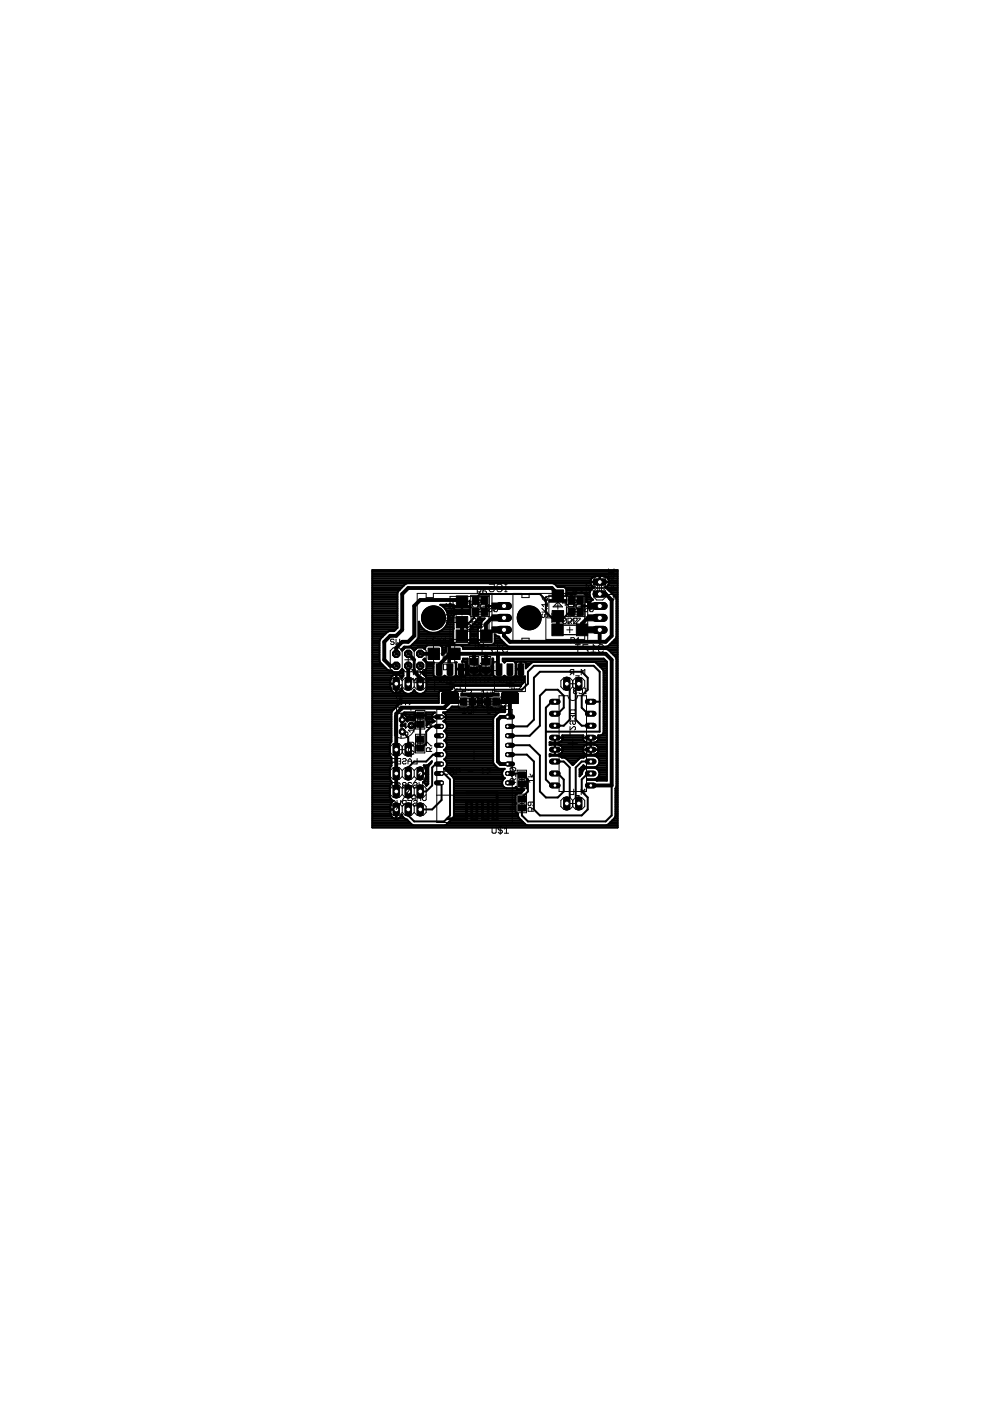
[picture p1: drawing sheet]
<svg xmlns="http://www.w3.org/2000/svg" width="210mm" height="297mm" viewBox="0 0 210 297" stroke-linecap="round" stroke-linejoin="round" font-family="sans-serif">
<g fill="none" stroke="#000" stroke-width=".21">
<path d="M88.5 125.8h1.9v.9h1.5v-.9h12.4v10.4h-12.4v-.9h-1.5v.9h-1.9zM95.4 126.4h8.3v9.2h-8.3zM95.7 131h2M96.7 130v2M101.7 136.7h1M102.2 136.7v1.6M103.7 123.9h1.1v.8l-.5-.3h-.3l-.3 .3v.5l.3 .3h.5l.3-.3M104.4 136.7h-1.1v.2l1.1 1.1v.3M104.9 138.3h1.1M105.4 124.1l.2-.2h.6l.2 .2v1.1l-.2 .3h-.6l-.2-.3M106 137.2l-.5-.5v1.6M106.8 137.5l-.2 .3v.2l.2 .3h.6l.3-.3"/>
<path d="M106.8 137.5h.3M107 125.5h.5M107 123.9h.5M107.3 123.9v1.6M107.7 136.9l-.3-.2h-.6l-.2 .2v.3l.2 .3M108.8 125.8h1.9v.9h1.5v-.9h12.4v10.4h-12.4v-.9h-1.5v.9h-1.9zM115.7 126.4h8.3v9.2h-8.3zM116 131h2M117 130v2M122 136.7h1M122.5 136.7v1.6M124 124.7h1.1l-.8-.8v1.6"/>
<path d="M124.7 136.7h-1.1v.2l1.1 1.1v.3M125.2 138.3h1.1M125.7 124.1l.2-.2h.6l.2 .2v1.1l-.2 .3h-.6l-.2-.3M126.3 137.2l-.5-.5v1.6M126.5 124.7h1.3M126.5 124.7l-.6 .6v1.3l.6 .6h1.3l.6-.6v-1.3l-.6-.6M126.5 124.7l-.6-.7v-1.2l.6-.7h1.3l.6 .7v1.2l-.6 .7M127.1 124.1v1.1M127.1 137.5l-.2 .3v.2l.2 .3h.6l.3-.3M127.1 137.5h.3M127.3 125.5h.5M127.3 123.9h.5"/>
<path d="M127.6 123.9v1.6M128 136.9l-.3-.2h-.6l-.2 .2v.3l.2 .3M129 120.6v.8h1.2v-.8M129 123.7h1.2v-.6l-.2-.1h-.4l-.2 .1v.6M129 126h1.2M129 125.3h1.2M129 124.1h.8l.4 .4-.4 .4h-.8M129 123l.4 .3M129.2 126.4l-.2 .2v.4l.2 .2h.8l.2-.2v-.4l-.2-.2M129.6 121v.4M129.6 124.1v.8M129.6 125.3v.7"/>
<path d="M130 121.8l.2 .2v.3l-.2 .2h-.8l-.2-.2v-.3l.2-.2h.4v.4M83.6 151.8a2.67 2.67 0 0 1 3.6 .3 2.67 2.67 0 0 1 0 3.6 2.67 2.67 0 0 1-3.6 .3zM84.1 150.1l.2-.2 .3 .2 .4-.2 .2 .2v.5h-1.1zM84.1 145.9h.2l.7-.7h.2v.7M84.3 148.7l-.2 .2v.4l.2 .2h.7l.2-.2v-.4l-.2-.2M84.6 146.3v.8l.6-.6h-1.1M84.6 150.1v.5M84.7 158.9h1.1M84.8 153.9h.9M85 151.2v5.3M85.2 147.5v.8h-.6l.2-.4-.2-.4h-.3l-.2 .2v.4l.2 .2M85.3 158.3l-.7-.6h-1.2l-.7 .6v1.3l.7 .6h1.2l.7-.6"/>
<path d="M85.3 158.3l.6-.6h1.3l.6 .6v1.3l-.6 .6h-1.3l-.6-.6M85.3 144.3v1.3M85.3 153.4v.9M85.3 158.3v1.3M85.3 144.3l-.7-.6h-1.2l-.7 .6v1.3l.7 .6h1.2l.7-.6M85.3 144.3l.6-.6h1.3l.6 .6M85.3 145.6l.6 .6h1.3l.6-.6M85.3 151.9v.8M85.3 152.3h1.2l-.4 .4M85.9 155.4l.2-.2 .4 .2v.4l-.2 .2M85.9 155.4l-.2-.2-.4 .2v.4l.2 .2M85.9 155.4v.2"/>
<path d="M86 150.2h1.1M86 153.7v.7l.7-.7 .4 .2v.3l-.2 .2M86 149.1h1.1l-.4 .4M86 148.7v.8M86 145h1.1M86.6 144.4v1.1M87.1 149.9v.7M87.3 141.9h.7M87.7 141.9v1.2M87.8 144.3l.7-.6h1.2l.7 .6v1.3l-.7 .6h-1.2l-.7-.6M87.8 144.3v1.3M88.4 143.1v-.8l.4-.4 .4 .4v.8"/>
<path d="M88.4 142.5h.8M89.6 142.1l.2-.2h.6v1.2h-.6l-.2-.2 .2-.4zM89.8 142.5h.6M92.6 150.4h16v24h-16zM118.5 147.5h1.9a1.02 1.02 0 0 0 1 1 1.02 1.02 0 0 0 1-1h2v20.3h-5.9zM120.4 157.7h2M120.9 155.2v.8h1.1M120.9 154v.8l.7-.8 .4 .2v.4l-.2 .2M120.9 145h1.1M121.1 150.5h.7l.2 .2v.6h-1.1v-.6zM121.3 142.7l-.4 .4M121.4 144.3v1.3"/>
<path d="M121.4 151.9v.2M121.4 152.8v.6l.2 .2 .4-.2v-.4l-.2-.2h-.7l-.2 .2v.4l.2 .2M121.4 156.7v2M121.4 151.9l-.2-.2-.3 .2v.4l.2 .1M121.4 151.9l.2-.2 .4 .2v.4l-.2 .1M121.4 144.3l.7-.6h1.2l.7 .6v1.3l-.7 .6h-1.2l-.7-.6M121.4 144.3l-.6-.6h-1.3l-.6 .6v1.3l.6 .6h1.3l.6-.6M121.6 142.7h-.5l-.2-.2v-.4l.2-.2h.5v1.2M121.8 146.5l-.2 .2 .2 .4h.4l.1-.2M121.8 146.5h.2M122.1 143.3h.7M122.3 146.1l-.1-.2h-.4l-.2 .2 .2 .4"/>
<path d="M122.7 146.1l.2-.2h.4l.2 .2v.8l-.2 .2h-.4l-.2-.2M123.2 143.1v-1.2l.4 .4 .4-.4v1.2M123.9 145.9h.4M123.9 147.1h.4M124.1 145.9v1.2M83 169.9l.2-.2h.4l.2 .2v.8l-.2 .2h-.4l-.2-.2zM83.4 161.6l-.4 .4M83.8 166.1l-.2-.2h-.4l-.2 .2v.2l.8 .7h-.8M83.8 161.6h-.6l-.2-.2v-.4l.2-.2h.6v1.2M84.2 167h.7M84.2 160.8h.7v1.2h-.7M84.2 169.7v.8l.4 .4 .3-.4v-.8"/>
<path d="M84.6 161.4h.3M84.9 166.3l-.3-.4v1.1M85.3 171l-.7-.7h-1.2l-.7 .7v1.3l.7 .6h1.2l.7-.6M85.3 171l.6-.7h1.3l.6 .7M85.3 163.4v1.2M85.3 167.2v1.2M85.3 171v1.3M85.3 167.2l-.7-.7h-1.2l-.7 .7v1.2l.7 .7h1.2l.7-.7M85.3 163.4l-.7-.7h-1.2l-.7 .7v1.2l.7 .7h1.2l.7-.7M85.3 168.4l.6 .7h1.3l.6-.7M85.3 164.6l.6 .7h1.3l.6-.7M85.3 167.2l.6-.7h1.3l.6 .7"/>
<path d="M85.3 163.4l.6-.7h1.3l.6 .7M85.3 172.3l.6 .6h1.3l.6-.6M85.3 161l.2-.2h.4l.2 .2-.2 .4h-.4l-.2 .2 .2 .4h.4l.2-.2M85.5 166.5l-.2-.2 .2-.4h.4l.2 .2-.2 .4M85.5 166.5h.4M85.5 166.5l-.2 .2 .2 .3h.4l.2-.1-.2-.4M86 164h1.1M86 171.6h1.1M86 167.8h1.1M86.1 170.5h-.6l-.2-.2v-.4l.2-.2h.6v1.2M86.1 168.6h.8M86.5 168.6v1.1h.8"/>
<path d="M86.5 162v-.8l.4-.4 .4 .4v.8M86.5 161.4h.8M86.6 163.4v1.2M86.6 167.3v1.1M86.6 171.1v1.1M86.9 170.3h.4M87.3 166.1l-.2-.2h-.4l-.2 .2v.2l.8 .7h-.8M87.3 169.7v1.2h-.8M87.7 169.4l-.4 .3M87.7 166.1l.2-.2h.3l.2 .2-.2 .4h-.3l-.2 .2 .2 .3h.3l.2-.1M87.7 169.9l.2-.2h.3l.2 .2-.2 .4h-.3l-.2 .2 .2 .4h.3l.2-.2M87.8 171l.7-.7h1.2l.7 .7v1.3l-.7 .6h-1.2l-.7-.6"/>
<path d="M87.8 163.4l.7-.7h1.2l.7 .7v1.2l-.7 .7h-1.2l-.7-.7M87.8 167.2l.7-.7h1.2l.7 .7v1.2l-.7 .7h-1.2l-.7-.7M87.8 163.4v1.2M87.8 167.2v1.2M87.8 171v1.3M88 169.4h-.5l-.2-.2v-.4l.2-.2h.5v1.1M88.4 160.8v1.2h-.7M88.4 169.7v-.7l.4-.4 .4 .4v.7M88.4 169.2h.8M88.9 165.9v1.1l.3-.3 .4 .3v-1.1M89.6 168.6v.9l.2 .2h.4l.2-.2v-.9M92.6 168.6h16"/>
<path d="M120.9 170.3h1.1M121.4 169.7v1.3M121.4 169.7l-.6-.6h-1.3l-.6 .6v1.3l.6 .6h1.3l.6-.6M121.4 169.7l.7-.6h1.2l.7 .6v1.3l-.7 .6h-1.2l-.7-.6M121.6 167.3v1.2h-.7M122.1 168.7h.7M123.2 168.5v-1.2l.4 .4 .4-.4v1.2"/>
<circle cx="91.9" cy="131" r="1.8"/>
<circle cx="112.2" cy="131" r="1.8"/>
</g>
<g fill="#000" stroke="#000" stroke-width=".21">
<path d="M104.3 127.8h2.8v1.3h-2.8zM104.3 130.4h2.8v1.2h-2.8zM104.3 132.9h2.8v1.3h-2.8zM107.1 133.2h.6v.7h-.6zM107.1 130.6h.6v.8h-.6zM107.1 128.1h.6v.8h-.6zM126.9 125.7h.5v.5h-.5zM126.9 123.1h.5v.6h-.5zM124.6 127.8h2.8v1.3h-2.8zM124.6 130.4h2.8v1.2h-2.8zM124.6 132.9h2.8v1.3h-2.8zM127.4 133.2h.6v.7h-.6z"/>
<path d="M127.4 130.6h.6v.8h-.6zM127.4 128.1h.6v.8h-.6zM83.8 158.7h.5v.5h-.5zM83.8 144.7h.5v.5h-.5zM86.3 158.7h.5v.5h-.5zM86.3 144.7h.5v.5h-.5zM88.8 144.7h.5v.5h-.5zM119.9 144.7h.5v.5h-.5zM122.4 144.7h.6v.5h-.6zM83.8 163.7h.5v.6h-.5zM83.8 171.4h.5v.5h-.5zM83.8 167.6h.5v.5h-.5z"/>
<path d="M86.3 163.7h.5v.6h-.5zM86.3 171.4h.5v.5h-.5zM86.3 167.6h.5v.5h-.5zM88.8 163.7h.5v.6h-.5zM88.8 171.4h.5v.5h-.5zM88.8 167.6h.5v.5h-.5zM119.9 170.1h.5v.5h-.5zM122.4 170.1h.6v.5h-.6z"/>
</g>
<path d="M92.6 152h1" fill="none" stroke="#000" stroke-width="1.1"/>
<circle cx="93.6" cy="152" r=".36" fill="#fff" stroke="#000" stroke-width=".21"/>
<path d="M92.6 154h1" fill="none" stroke="#000" stroke-width="1.1"/>
<circle cx="93.6" cy="154" r=".36" fill="#fff" stroke="#000" stroke-width=".21"/>
<path d="M92.6 156h1" fill="none" stroke="#000" stroke-width="1.1"/>
<circle cx="93.6" cy="156" r=".36" fill="#fff" stroke="#000" stroke-width=".21"/>
<path d="M92.6 158h1" fill="none" stroke="#000" stroke-width="1.1"/>
<circle cx="93.6" cy="158" r=".36" fill="#fff" stroke="#000" stroke-width=".21"/>
<path d="M92.6 160h1" fill="none" stroke="#000" stroke-width="1.1"/>
<circle cx="93.6" cy="160" r=".36" fill="#fff" stroke="#000" stroke-width=".21"/>
<path d="M92.6 162h1" fill="none" stroke="#000" stroke-width="1.1"/>
<circle cx="93.6" cy="162" r=".36" fill="#fff" stroke="#000" stroke-width=".21"/>
<path d="M92.6 164h1" fill="none" stroke="#000" stroke-width="1.1"/>
<circle cx="93.6" cy="164" r=".36" fill="#fff" stroke="#000" stroke-width=".21"/>
<path d="M92.6 166h1" fill="none" stroke="#000" stroke-width="1.1"/>
<circle cx="93.6" cy="166" r=".36" fill="#fff" stroke="#000" stroke-width=".21"/>
<path d="M107.6 152h1" fill="none" stroke="#000" stroke-width="1.1"/>
<circle cx="107.6" cy="152" r=".36" fill="#fff" stroke="#000" stroke-width=".21"/>
<path d="M107.6 154h1" fill="none" stroke="#000" stroke-width="1.1"/>
<circle cx="107.6" cy="154" r=".36" fill="#fff" stroke="#000" stroke-width=".21"/>
<path d="M107.6 156h1" fill="none" stroke="#000" stroke-width="1.1"/>
<circle cx="107.6" cy="156" r=".36" fill="#fff" stroke="#000" stroke-width=".21"/>
<path d="M107.6 158h1" fill="none" stroke="#000" stroke-width="1.1"/>
<circle cx="107.6" cy="158" r=".36" fill="#fff" stroke="#000" stroke-width=".21"/>
<path d="M107.6 160h1" fill="none" stroke="#000" stroke-width="1.1"/>
<circle cx="107.6" cy="160" r=".36" fill="#fff" stroke="#000" stroke-width=".21"/>
<path d="M107.6 162h1" fill="none" stroke="#000" stroke-width="1.1"/>
<circle cx="107.6" cy="162" r=".36" fill="#fff" stroke="#000" stroke-width=".21"/>
<path d="M107.6 164h1" fill="none" stroke="#000" stroke-width="1.1"/>
<circle cx="107.6" cy="164" r=".36" fill="#fff" stroke="#000" stroke-width=".21"/>
<path d="M107.6 166h1" fill="none" stroke="#000" stroke-width="1.1"/>
<circle cx="107.6" cy="166" r=".36" fill="#fff" stroke="#000" stroke-width=".21"/>
<path d="M124.6 148.8h1.3" fill="none" stroke="#000" stroke-width="1.2"/>
<circle cx="125.3" cy="148.8" r=".4" fill="#fff" stroke="#000" stroke-width=".21"/>
<path d="M124.6 151.3h1.3" fill="none" stroke="#000" stroke-width="1.2"/>
<circle cx="125.3" cy="151.3" r=".4" fill="#fff" stroke="#000" stroke-width=".21"/>
<path d="M124.6 164h1.3" fill="none" stroke="#000" stroke-width="1.2"/>
<circle cx="125.3" cy="164" r=".4" fill="#fff" stroke="#000" stroke-width=".21"/>
<path d="M124.6 166.5h1.3" fill="none" stroke="#000" stroke-width="1.2"/>
<circle cx="125.3" cy="166.5" r=".4" fill="#fff" stroke="#000" stroke-width=".21"/>
<path d="M124.6 153.9h1.3" fill="none" stroke="#000" stroke-width="1.2"/>
<circle cx="125.3" cy="153.9" r=".4" fill="#fff" stroke="#000" stroke-width=".21"/>
<path d="M124.6 156.4h1.3" fill="none" stroke="#000" stroke-width="1.2"/>
<circle cx="125.3" cy="156.4" r=".4" fill="#fff" stroke="#000" stroke-width=".21"/>
<path d="M124.6 161.5h1.3" fill="none" stroke="#000" stroke-width="1.2"/>
<circle cx="125.3" cy="161.5" r=".4" fill="#fff" stroke="#000" stroke-width=".21"/>
<path d="M124.6 158.9h1.3" fill="none" stroke="#000" stroke-width="1.2"/>
<circle cx="125.3" cy="158.9" r=".4" fill="#fff" stroke="#000" stroke-width=".21"/>
<path d="M117 166.5h1.2" fill="none" stroke="#000" stroke-width="1.2"/>
<circle cx="117.7" cy="166.5" r=".4" fill="#fff" stroke="#000" stroke-width=".21"/>
<path d="M117 164h1.2" fill="none" stroke="#000" stroke-width="1.2"/>
<circle cx="117.7" cy="164" r=".4" fill="#fff" stroke="#000" stroke-width=".21"/>
<path d="M117 161.5h1.2" fill="none" stroke="#000" stroke-width="1.2"/>
<circle cx="117.7" cy="161.5" r=".4" fill="#fff" stroke="#000" stroke-width=".21"/>
<path d="M117 158.9h1.2" fill="none" stroke="#000" stroke-width="1.2"/>
<circle cx="117.7" cy="158.9" r=".4" fill="#fff" stroke="#000" stroke-width=".21"/>
<path d="M117 156.4h1.2" fill="none" stroke="#000" stroke-width="1.2"/>
<circle cx="117.7" cy="156.4" r=".4" fill="#fff" stroke="#000" stroke-width=".21"/>
<path d="M117 153.9h1.2" fill="none" stroke="#000" stroke-width="1.2"/>
<circle cx="117.7" cy="153.9" r=".4" fill="#fff" stroke="#000" stroke-width=".21"/>
<path d="M117 151.3h1.2" fill="none" stroke="#000" stroke-width="1.2"/>
<circle cx="117.7" cy="151.3" r=".4" fill="#fff" stroke="#000" stroke-width=".21"/>
<path d="M117 148.8h1.2" fill="none" stroke="#000" stroke-width="1.2"/>
<circle cx="117.7" cy="148.8" r=".4" fill="#fff" stroke="#000" stroke-width=".21"/>
<path d="M122.7 144.2v1.5" fill="none" stroke="#000" stroke-width="1.5"/>
<circle cx="122.7" cy="145" r=".51" fill="#fff" stroke="#000" stroke-width=".21"/>
<path d="M120.2 144.2v1.5" fill="none" stroke="#000" stroke-width="1.5"/>
<circle cx="120.2" cy="145" r=".51" fill="#fff" stroke="#000" stroke-width=".21"/>
<path d="M122.7 169.6v1.5" fill="none" stroke="#000" stroke-width="1.5"/>
<circle cx="122.7" cy="170.3" r=".51" fill="#fff" stroke="#000" stroke-width=".21"/>
<path d="M120.2 169.6v1.5" fill="none" stroke="#000" stroke-width="1.5"/>
<circle cx="120.2" cy="170.3" r=".51" fill="#fff" stroke="#000" stroke-width=".21"/>
<path d="M84 163.2v1.6" fill="none" stroke="#000" stroke-width="1.5"/>
<circle cx="84" cy="164" r=".51" fill="#fff" stroke="#000" stroke-width=".21"/>
<path d="M86.6 163.2v1.6" fill="none" stroke="#000" stroke-width="1.5"/>
<circle cx="86.6" cy="164" r=".51" fill="#fff" stroke="#000" stroke-width=".21"/>
<path d="M89.1 163.2v1.6" fill="none" stroke="#000" stroke-width="1.5"/>
<circle cx="89.1" cy="164" r=".51" fill="#fff" stroke="#000" stroke-width=".21"/>
<path d="M89.1 170.9v1.5" fill="none" stroke="#000" stroke-width="1.5"/>
<circle cx="89.1" cy="171.6" r=".51" fill="#fff" stroke="#000" stroke-width=".21"/>
<path d="M86.6 170.9v1.5" fill="none" stroke="#000" stroke-width="1.5"/>
<circle cx="86.6" cy="171.6" r=".51" fill="#fff" stroke="#000" stroke-width=".21"/>
<path d="M84 170.9v1.5" fill="none" stroke="#000" stroke-width="1.5"/>
<circle cx="84" cy="171.6" r=".51" fill="#fff" stroke="#000" stroke-width=".21"/>
<path d="M84 158.2v1.5" fill="none" stroke="#000" stroke-width="1.5"/>
<circle cx="84" cy="158.9" r=".51" fill="#fff" stroke="#000" stroke-width=".21"/>
<path d="M86.6 158.2v1.5" fill="none" stroke="#000" stroke-width="1.5"/>
<circle cx="86.6" cy="158.9" r=".51" fill="#fff" stroke="#000" stroke-width=".21"/>
<circle cx="85.3" cy="152.6" r=".66" fill="#000" stroke="#000" stroke-width=".21"/>
<circle cx="85.3" cy="152.6" r=".4" fill="#fff" stroke="#000" stroke-width=".21"/>
<circle cx="87.2" cy="153.9" r=".66" fill="#000" stroke="#000" stroke-width=".21"/>
<circle cx="87.2" cy="153.9" r=".4" fill="#fff" stroke="#000" stroke-width=".21"/>
<circle cx="85.3" cy="155.1" r=".66" fill="#000" stroke="#000" stroke-width=".21"/>
<circle cx="85.3" cy="155.1" r=".4" fill="#fff" stroke="#000" stroke-width=".21"/>
<path d="M84 167v1.6" fill="none" stroke="#000" stroke-width="1.5"/>
<circle cx="84" cy="167.8" r=".51" fill="#fff" stroke="#000" stroke-width=".21"/>
<path d="M86.6 167v1.6" fill="none" stroke="#000" stroke-width="1.5"/>
<circle cx="86.6" cy="167.8" r=".51" fill="#fff" stroke="#000" stroke-width=".21"/>
<path d="M89.1 167v1.6" fill="none" stroke="#000" stroke-width="1.5"/>
<circle cx="89.1" cy="167.8" r=".51" fill="#fff" stroke="#000" stroke-width=".21"/>
<path d="M126.3 128.5h1.7" fill="none" stroke="#000" stroke-width="1.7"/>
<circle cx="127.2" cy="128.5" r=".55" fill="#fff" stroke="#000" stroke-width=".21"/>
<path d="M126.3 131h1.7" fill="none" stroke="#000" stroke-width="1.7"/>
<circle cx="127.2" cy="131" r=".55" fill="#fff" stroke="#000" stroke-width=".21"/>
<path d="M126.3 133.5h1.7" fill="none" stroke="#000" stroke-width="1.7"/>
<circle cx="127.2" cy="133.5" r=".55" fill="#fff" stroke="#000" stroke-width=".21"/>
<path d="M126.4 125.9h1.5" fill="none" stroke="#000" stroke-width="1.5"/>
<circle cx="127.2" cy="125.9" r=".51" fill="#fff" stroke="#000" stroke-width=".21"/>
<path d="M126.4 123.4h1.5" fill="none" stroke="#000" stroke-width="1.5"/>
<circle cx="127.2" cy="123.4" r=".51" fill="#fff" stroke="#000" stroke-width=".21"/>
<path d="M106 128.5h1.7" fill="none" stroke="#000" stroke-width="1.7"/>
<circle cx="106.9" cy="128.5" r=".55" fill="#fff" stroke="#000" stroke-width=".21"/>
<path d="M106 131h1.7" fill="none" stroke="#000" stroke-width="1.7"/>
<circle cx="106.9" cy="131" r=".55" fill="#fff" stroke="#000" stroke-width=".21"/>
<path d="M106 133.5h1.7" fill="none" stroke="#000" stroke-width="1.7"/>
<circle cx="106.9" cy="133.5" r=".55" fill="#fff" stroke="#000" stroke-width=".21"/>
<path d="M89.1 144.2v1.5" fill="none" stroke="#000" stroke-width="1.5"/>
<circle cx="89.1" cy="145" r=".51" fill="#fff" stroke="#000" stroke-width=".21"/>
<path d="M86.6 144.2v1.5" fill="none" stroke="#000" stroke-width="1.5"/>
<circle cx="86.6" cy="145" r=".51" fill="#fff" stroke="#000" stroke-width=".21"/>
<path d="M84 144.2v1.5" fill="none" stroke="#000" stroke-width="1.5"/>
<circle cx="84" cy="145" r=".51" fill="#fff" stroke="#000" stroke-width=".21"/>
<circle cx="84" cy="141.2" r=".83" fill="#000" stroke="#000" stroke-width=".21"/>
<circle cx="84" cy="141.2" r=".51" fill="#fff" stroke="#000" stroke-width=".21"/>
<circle cx="84" cy="138.6" r=".83" fill="#000" stroke="#000" stroke-width=".21"/>
<circle cx="84" cy="138.6" r=".51" fill="#fff" stroke="#000" stroke-width=".21"/>
<circle cx="86.6" cy="141.2" r=".83" fill="#000" stroke="#000" stroke-width=".21"/>
<circle cx="86.6" cy="141.2" r=".51" fill="#fff" stroke="#000" stroke-width=".21"/>
<circle cx="86.6" cy="138.6" r=".83" fill="#000" stroke="#000" stroke-width=".21"/>
<circle cx="86.6" cy="138.6" r=".51" fill="#fff" stroke="#000" stroke-width=".21"/>
<circle cx="89.1" cy="141.2" r=".83" fill="#000" stroke="#000" stroke-width=".21"/>
<circle cx="89.1" cy="141.2" r=".51" fill="#fff" stroke="#000" stroke-width=".21"/>
<circle cx="89.1" cy="138.6" r=".83" fill="#000" stroke="#000" stroke-width=".21"/>
<circle cx="89.1" cy="138.6" r=".51" fill="#fff" stroke="#000" stroke-width=".21"/>
<g fill="#000" stroke="#000" stroke-width=".21">
<path d="M90.8 137.4h2.4v2.4h-2.4zM95.1 137.4h2.5v2.4h-2.5zM96.7 133.6h2.4v2.5h-2.4zM96.8 126.3h2.4v2.5h-2.4zM96.8 130.7h2.4v2.4h-2.4zM99.8 139.6h1.4v1.3h-1.4zM100.2 129h1.3v1.5h-1.3zM100.2 126.5h1.3v1.5h-1.3zM102.1 129h1.3v1.5h-1.3zM102.1 126.5h1.3v1.5h-1.3zM102.3 139.6h1.5v1.3h-1.5zM101.9 133.6h2.4v2.5h-2.4z"/>
<path d="M117 132.3h2.4v2.5h-2.4zM117.1 125.1h2.4v2.4h-2.4zM117.1 129.5h2.4v2.4h-2.4zM120.5 129h1.3v1.5h-1.3zM120.5 126.5h1.3v1.5h-1.3zM122.4 129h1.3v1.5h-1.3zM122.4 126.5h1.3v1.5h-1.3zM122.2 132.3h2.4v2.5h-2.4zM88.3 156.1h1.5v1.3h-1.5zM88.3 157.9h1.5v1.4h-1.5zM88.3 151h1.5v1.3h-1.5zM88.3 152.9h1.5v1.3h-1.5z"/>
<path d="M92.5 140.8h1.2v2.2h-1.2zM94.8 140.8h1.2v2.2h-1.2zM93.6 147h3.6v2.2h-3.6zM97.1 140.8h1.3v2.2h-1.3zM97.6 148h1.3v1.5h-1.3zM99.5 148h1.3v1.5h-1.3zM99.8 141.5h1.4v1.3h-1.4zM102.3 141.5h1.5v1.3h-1.5zM102.7 148h1.3v1.5h-1.3zM104.6 148h1.3v1.5h-1.3zM105.2 140.8h1.2v2.2h-1.2zM107.5 140.8h1.2v2.2h-1.2z"/>
<path d="M106.3 147h3.6v2.2h-3.6zM109.8 140.8h1.2v2.2h-1.2zM109.9 168.7h1.5v1.4h-1.5zM109.9 170.6h1.5v1.4h-1.5zM109.9 165.6h1.5v1.3h-1.5zM109.9 163.7h1.5v1.3h-1.5z"/>
</g>
<g fill="none" stroke="#000" stroke-width=".83">
<path d="M86.6 138.6l1.2 1.3M89.1 138.6h2.9M98 127.6v-.4h-8.9l-1.3 1.3v6.3l-1.2 1.3h-1.3l-1.3 1.3v1.2M98 131.9l-.1 2.9M100.5 138.6v1.6M103 138.6v1.6M105.6 138.6v2.6l.2 .2v.5M106.8 131h-2.5l-1.3 1.3 .1 2.5M118.3 130.7l-.1 2.8M118.3 126.3v-.4l-1.3-1.2h-30.4l-1.3 1.2v7.6l-1.3 1.3h-1.3l-1.2 1.3v3.8l1.2 1.3h1.3M127.1 125.9h1.3l1.3 1.3v7.6l-1.3 1.3h-20.3l-1.3-1.3v-1.3M127.1 133.5v2.6"/>
<path d="M127.1 131h-2.5l-1.3 1.3 .1 1.2M86.6 141.2v3.8M87.8 142.4l1.3 1.3v1.3M93.1 141.9v-.5l-.2-.2 2.5-2.6h33l1.3 1.3v26.6h-4.5M95.4 148.8h2.9M95.4 148.8l-1.2 1.3h-8.9l-1.3 1.2v16.5M95.4 147.5v1.3M105.3 148.8h2.8M107.6 152h-1.4l-.6 .6v8.9l.5 .5h1.5M108.1 148.1v3.2l-.7 .7"/>
</g>
<g fill="none" stroke="#000" stroke-width=".42">
<path d="M78.9 120.9h52.1v54.5h-52.1zM78.9 126h5.4M78.9 127.1h5.4M78.9 135h2.2M78.9 130.1h5.4M78.9 137.2h1.6M78.9 137.6h1.6M78.9 139.9h1.6M78.9 139.5h1.6M78.9 139.1h1.6M78.9 138.7h1.6M78.9 138.4h1.6"/>
<path d="M78.9 138h1.6M78.9 136.9h1.6M78.9 136.5h1.6M78.9 136.1h1.6M78.9 135.7h1.6M78.9 135.4h1.9M78.9 134.6h2.6M78.9 134.2h3M78.9 133.9h3.5M78.9 133.5h5M78.9 133.1h5.4M78.9 132.8h5.4"/>
<path d="M78.9 132.4h5.4M78.9 132h5.4M78.9 131.6h5.4M78.9 131.3h5.4M78.9 130.9h5.4M78.9 130.5h5.4M78.9 129.8h5.4M78.9 129.4h5.4M78.9 129h5.4M78.9 128.6h5.4M78.9 128.2h5.4M78.9 127.9h5.4"/>
<path d="M78.9 127.5h5.4M78.9 126.8h5.4M78.9 126.4h5.4M78.9 125.6h5.4M78.9 125.3h5.6M78.9 124.9h6M78.9 124.5h6.4M78.9 124.1h6.7M78.9 123.8h7.2M78.9 123.4h48.2M78.9 123h46.3M78.9 122.6h46.5"/>
<path d="M78.9 122.3h47M78.9 121.9h52.1M78.9 121.5h52.1M78.9 121.1h52.1M81.9 134.2l-1.3 1.3-.1 .4v4.2l.1 .4 1.6 1.5 .9 .2 .3 .3h1.2l.7-.7 .2 .3M84.3 133.1l-.7 .7h-1.1l-.6 .4M84.7 125.1l1.3-1.3 .3-.1h30.9l.4 .1 .6 .7h1.4l.4 .2 .1 1.5 .3-.2h1.5l.4-.2 1.7 .1 .3 .4v1.4h.8M84.7 125.1l-.4 .6v7.4M84.7 125.1h.1M85.2 137.6h.4M85.6 137.2h4.6M87.1 137.2l.7 .8 .7-.8"/>
<path d="M87.2 136.9h3.3M87.5 137.6h.7M87.6 136.5h8.7M87.9 136.1h8.2M88.3 135.7h7.8M88.7 135.4l-1.6 1.5-.4 .2h-1l-.6 .6 .2 .3 .7-.8M88.7 135.4h7.4M88.8 135h7.3M88.8 135l-.1 .4M88.8 134.6h7.3M88.8 134.2h7.3M88.8 133.9h1.8"/>
<path d="M88.8 133.5h1.1M88.8 133.1h.7M88.8 132.8h.4M88.8 132.4h.2M88.8 132h.1M89.7 137.2l.4 .4a.65 .65 0 0 1 .5-.8l2.9 .1 .3 .4v1.6l.8-.8v-.8l.2-.4 2.9-.1a.65 .65 0 0 1 .5 .8h32.8M89.8 139.9h.3M93.2 133.9h2.9M93.4 136.9h1.5M93.4 128.2h2.8M93.7 137.2h.9M93.8 137.6h.8"/>
<path d="M93.8 138.7h.1M93.8 138.4h.5M93.8 138h.8M93.8 133.5a3.1 3.1 0 0 1-5-1.7v3.2M93.8 133.5h2.3M94 128.6h2.2M94.2 133.1h2M94.3 129h1.9M94.5 132.8h1.7M94.6 129.4h5M94.7 132.4h1.5M94.8 129.8h4.8"/>
<path d="M94.9 132h1.3M94.9 130.1h4.7M95 131.6h1.2M95 130.5h1.2M95 131.3h1.2M95 130.9h1.2M96.6 130.1l-.4 .5-.1 5.6 .3 .4h3l.3-.4 .1-3.3 1.4-1.4 .1-.4h1.5l-.8 1v.9a.59 .59 0 0 0-.7 .5v2.7l.5 .5 2.8-.1 .3-.4v-1.7l.8 .5M97.8 136.9h9.7M98.1 137.2h32.9M98.2 139.9h.9M99.3 130.1l.3 .2v-1.1l-.3 .1h-2.7l-.4-.2v-.9h-2.9a3.1 3.1 0 0 1 .5 5.3M99.5 136.5h2"/>
<path d="M99.7 135h1.6M99.7 136.1h1.6M99.7 135.7h1.6M99.7 135.4h1.6M99.7 134.6h1.6M99.7 134.2h1.6M99.7 133.9h1.6M99.7 133.5h1.6M99.8 133.1h1.7M99.9 132.8h2.1M100.3 132.4h1.7M100.7 132h1.4"/>
<path d="M100.8 129.7h-.3v1.3l-1.3 1.3h-1.2M100.8 127.2h-.3l1.3-1.3h12.7l1.2 1.3v2.5l1.3 1.3h2.5l1.3-1.3h.3M101 131.6h1.3M101.3 131.3h1.3M102.7 127.2h.3v2.5h-.3M103 128.5h3.8M104.4 139.9h.2M104.7 136.5h2.4M104.9 135h.9M104.9 136.1h1.8M104.9 135.7h1.4M104.9 135.4h1.1"/>
<path d="M104.9 134.6h.2M105.8 135l.2 .4M105.8 135h.1M106 135.4l1.5 1.5 .4 .2h20.7l.4-.2 1.6-1.5M106.6 139.9h21.6M117.5 123.8h7.7M117.9 124.1h7.5M119.7 124.5h6.2M120.1 124.9h5.4M120.1 126h.3M120.1 125.6h4.9M120.1 125.3h5.1"/>
<path d="M121 126v1.1h.2v-1.1M121 126.8h.2M121 126.4h.2M121.9 126h.1M123 127.2h.3v2.5h-.3M123.3 128.5h3.8M124.1 126h.9M124.3 127.1h1.4M124.3 127.5h.9M124.3 126.8h1M124.3 126.4h.8M125.1 127.7h.1"/>
<path d="M125.9 122.3l1.2-.1v1.2h-1.9a1.2 1.2 0 0 0 .9 1.2 1.37 1.37 0 0 0-1.1 1.1 1.37 1.37 0 0 0 .7 1.4l-.6 .6M125.9 122.3l-.4 .3-.3 .7h3.9a1.32 1.32 0 0 0-.7-1M127.1 123h.1M127.1 122.6h.1M127.1 122.3h.1M127.2 123.4h3.8M128.4 122.3l-1.2-.1v1.2h1.9a1.26 1.26 0 0 1-.7 1.1M128.4 124.5l-.2 .1a7.4 7.4 0 0 1 2.4 2l.1 .4v8M128.4 124.5h2.6M128.4 122.3h2.6M128.6 137.6l.4 .2 1.6 1.5 .1 .4v27.1l-.2 .4M128.8 124.9h2.2"/>
<path d="M128.9 122.6h2.1M128.9 124.1h2.1M129.1 136.9h1.9M129.1 123.8h1.9M129.1 123h1.9M129.2 125.3h1.8M129.2 138h1.8M129.5 136.5h1.5M129.6 125.6h1.4M129.6 138.4h1.4M129.8 136.1h1.2M129.9 126h1.1"/>
<path d="M130 138.7h1M130.2 135.7h.8M130.3 126.4h.7M130.3 139.1h.7M130.6 135.4h.4M130.6 126.8h.4M130.6 139.5h.4M130.7 127.1h.3M130.7 135l-.1 .4M130.7 135h.3M130.7 130.1h.3M130.7 139.9h.3"/>
<path d="M130.7 134.6h.3M130.7 134.2h.3M130.7 133.9h.3M130.7 133.5h.3M130.7 133.1h.3M130.7 132.8h.3M130.7 132.4h.3M130.7 132h.3M130.7 131.6h.3M130.7 131.3h.3M130.7 130.9h.3M130.7 130.5h.3"/>
<path d="M130.7 129.8h.3M130.7 129.4h.3M130.7 129h.3M130.7 128.6h.3M130.7 128.2h.3M130.7 127.9h.3M130.7 127.5h.3M78.9 152.6h4.1M78.9 151.1h4.1M78.9 151.5h4.1M78.9 156h4.1M78.9 157.5h3.9"/>
<path d="M78.9 157.8h3.8M78.9 159h3.7M78.9 143.6h4.1M78.9 143.2h4.4M78.9 147h7.1M78.9 159.7h3.7M78.9 159.3h3.7M78.9 158.6h3.7M78.9 158.2h3.7M78.9 157.1h4.1M78.9 156.7h4.1M78.9 156.3h4.1"/>
<path d="M78.9 155.6h4.1M78.9 155.2h4.1M78.9 154.8h4.1M78.9 154.5h4.1M78.9 154.1h4.1M78.9 153.7h4.1M78.9 153.3h4.1M78.9 153h4.1M78.9 152.2h4.1M78.9 151.8h4.1M78.9 150.7h4.3M78.9 150.3h4.6"/>
<path d="M78.9 150h5M78.9 149.6h5.4M78.9 149.2h5.8M78.9 148.8h14.1M78.9 148.5h14.1M78.9 148.1h14.1M78.9 147.7h14.1M78.9 147.4h14.1M78.9 146.6h4.3M78.9 146.2h4M78.9 145.9h3.9M78.9 145.5h3.9"/>
<path d="M78.9 145.1h3.9M78.9 144.7h3.9M78.9 144.4h3.9M78.9 144h3.9M78.9 142.9h6.6M78.9 142.5h4.5M78.9 142.1h3.5M78.9 141.7h3M78.9 141.4h2.6M78.9 141h2.2M78.9 140.6h1.9M78.9 140.2h1.6"/>
<path d="M83 143.6l.4-.4 .6-.2v4M83.1 150.7l-.1 .4v6.1l-.4 .7v2.1l.2 .5M83.9 147a1.23 1.23 0 0 1-1.1-1.2v-.8h1.3v2M84 143.6h.1M84 143.2h.1M84 146.6h.1M84 146.2h.1M84 145.9h.1M84 145.5h.1M84 145.1h.1M84 144.7h.1M84 144.4h.1"/>
<path d="M84 144h.1M84.4 149.5h.1M84.6 142.5h.9M84.7 143.2h.8M84.9 146.6h.6M85 142.1h.5M85 153.6h.7l.3-.2v.7l-.2-.2h-.8zM85 153.7h1M85.1 143.6h.2M85.1 146.2h.2M85.3 151.5v2.1M85.3 152.6h2.5"/>
<path d="M85.3 153.3h.1M85.3 153h.1M85.3 152.2h.1M85.3 151.8h.1M85.3 155.1l1.3 1.3v2.5M85.5 142.1v1.2l-.3 .6a1.26 1.26 0 0 0-1.1-.9v1.9h-1.3v-.8l.2-.5M85.7 151.1h2.2v.4M85.7 151.1l-.5 .4h3.8v.3h-1.1v.6l-.1 .3-1.1-.1-.4 .4M85.7 151.5l.6 .6v.9M86 151.8h1.9M86.3 153h.1M86.3 152.2h1.6"/>
<path d="M87.1 147h1.4M87.2 153.9h1.9M87.6 146.6h.4M89.1 153.5v3.2M89.7 147h3.3M89.7 142.9h2.2M89.7 142.5h2.2M89.9 143.1h.1M90 143.2h1.9M90.1 142.1h1.8M90.1 140.2h.2M90.1 146.6h3"/>
<path d="M90.3 152.2h1.3M90.3 151.8h1.3M90.3 143.6h20.8M90.4 146.2h5.2M90.4 152.6h1.4M90.4 141.7l-.7 .8h-.4l1 .9 .1 .5v2.1a1.36 1.36 0 0 1-1.2 1.1 1.36 1.36 0 0 1-1.4-.9 1.37 1.37 0 0 1-1.4 .9 1.37 1.37 0 0 1-1.2-1.1 1.27 1.27 0 0 1-1.1 1M90.4 153.7h.2M90.4 153.3h.6M90.4 153h1.7M90.4 145.9h5.5M90.4 145.5h6M90.4 145.1h20.2"/>
<path d="M90.4 144.7h20.6M90.4 144.4h20.7M90.4 144h20.7M90.4 141.7h1.5M90.4 141.4h1.5M90.4 141h1.5M90.4 140.6h1.5M91.6 152h3M91.7 151.5h-2.5v.3h1.1l.1 2.1 .6-.6 1.2-.4a.98 .98 0 0 1-.6-.9 .98 .98 0 0 1 .7-.9h-2v.4M91.9 141.4v1.7l.5 .5M91.9 141v.4M91.9 140.6l.1-.2h-1.4a.69 .69 0 0 1-.5-.8l-.4 .3 .7 .7v1.1"/>
<path d="M91.9 140.6v.4M93.1 146.6l-.1 2.4h-7.9l-.4 .2-1.6 1.5M93.6 152h.1M93.6 160h-1.8l-1.4 1.5h-2.6l-1.2 1.2v1.3M93.6 154h-2.1l-1.1 1.1v2.6l-1.3 1.2v-.3M93.9 143.6l.4-.3 .4 .3M94.1 153h10.5M94.3 159h-.1a1.13 1.13 0 0 1 0 2 1.15 1.15 0 0 1 0 2l1.7 1.6M94.3 159h10.3M94.3 157.1h10.3M94.4 154.8h10.2M94.4 152.6h10.2"/>
<path d="M94.4 155.2h10.2M94.4 151.5h10.9M94.5 156.7h10.1M94.6 159.3h10M94.6 153.3h10M94.6 153.4a1.16 1.16 0 0 1-.4 1.6 1.13 1.13 0 0 1 0 2 1.12 1.12 0 0 1 .5 1.2M94.6 152.2h10M94.6 151.8h10.3M94.6 158.6h10M94.6 157.5h10M94.7 154.5h9.9M94.7 155.6h9.9"/>
<path d="M94.7 156.3h9.9M94.7 159.7h9.9M94.7 153.7h9.9M94.7 158.2l-.4 .8M94.7 156h9.9M94.7 157.8h9.9M94.7 158.2h9.9M94.7 154.1h9.9M94.9 150.7h12.2M95.3 150.3h11.8M95.4 148.1v-.6l1.3-1.3h14l1.2-1.2v-2.6l1.3-1.2h12.7l1.2 1.2v12.7h-11.4M95.7 150h1.5"/>
<path d="M96.6 143.2h.2M96.6 140.6v-.2h.2l-.1 .3v1.1h.9v1.6h-.5l-.4-.4v-1h2.1v1l-.3 .4h-.7v-1.6h1l-.1-1.3-.3-.2h-.5l.3-.3v-.4h.9v1.4M96.6 140.6v2.5l-.4 .5M96.6 142.9h.1M96.6 142.5h.1M96.6 142.1h.1M96.6 141.7h.1M96.6 141.4h.1M96.6 141h.1M96.6 140.6h.1M97.6 143.2h.2M97.6 142.9h.2"/>
<path d="M97.6 142.5h.2M97.6 142.1h.2M97.8 147.4h7.9M98 140.2h1.1M98.7 143.2h5.9M98.8 140.6h.3M98.8 142.9h.5M98.8 142.5h.5M98.8 142.1h1.6M98.8 141.7h.5M98.8 141.4h.5M98.8 141h.3"/>
<path d="M99.1 141l.2 .3v.7h1.1v1.2M99.4 150h.1M99.7 143.2l-.4-.3v-.7h2.4v.7l-.4 .3M100.1 150h.2M100.1 149.6h.2M100.1 149.2h.2M100.1 148.5h.2M100.1 148.1h.2M100.1 147.7h.2M100.3 148.8h3M100.4 142.9h.2M100.4 142.5h.2"/>
<path d="M100.6 142.1h2.3M100.9 150h1.7M101.2 147.7h1.2M101.2 147.7l.1 1h-1.2v-1.1l-2.3-.2v-.4h7.9v.4l-2.2 .2v1.1h-1.2v-1M101.2 147.7l-.3-.1h-.6v2.4l.8-.1 .2-.3M101.3 149.6v-.7h-1.2v1.1l-2.6 .1-.4-.3h-1.3l-1.1 1.1-.3 .2M101.3 149.6h1M101.3 149.2h1M101.3 148.5h1M101.3 148.1h1M101.7 142.9h.2M101.7 142.5h.1"/>
<path d="M101.7 141.7h.1M101.7 141.4h.2M101.8 141.2l-.1 .8h-1.1v1.2M101.8 141.2v.8h1.1v1.2M101.8 141.2h.1M102.2 143.2l-.3-.3-.1-.7h2.4v.7l-.4 .3M102.3 149.6v-.7h1.2v1.1l2.5 .1 .5-.3h.6v1.1a2.25 2.25 0 0 0-2.5 1.5v9.3l.4 .6M102.3 147.7l.2-.1h.8v2.4l-.9-.1-.1-.3M102.9 142.9h.3M102.9 142.5h.3M103.2 142.1h1.4M103.3 150h.2"/>
<path d="M103.3 149.6h.2M103.3 149.2h.2M103.3 148.5h.2M103.3 148.1h.2M103.3 147.7h.2M104.1 150h.1M104.2 142.9h.4M104.2 142.5h.4M104.2 141.7h.4M104.2 141.4h.4M104.4 141v-1.4h.2v1.8M104.4 141l-.2 .3v.7h-1v1.2"/>
<path d="M104.4 141h.2M104.4 140.6h.2M104.4 140.2h.2M104.6 141.4v1.7l.5 .5M105.7 151.1h-11.8a.99 .99 0 0 1 .7 .9 .99 .99 0 0 1-.6 .9l.6 .5M106.3 150h.8M106.5 143.6l.5-.3 .4 .3M106.8 140.3l-.2-.1v-.6h21.4l.7 .7v25.2h-2.1l-.5-.2M106.8 140.3l.2 .2 .2-.2M106.8 140.2h.4M107.2 140.3h1.9M107.6 160h4.1l1.5 1.5v10.1l1.3 1.3h8.8l1.3-1.3v-2.5l-1.3-1.3v-2.5l1.3-1.3h.6"/>
<path d="M107.6 158h4.7l2.2 2.2v7.6l1.2 1.3h2.6l1.2-1.3v-2.5l-1.2-1.3h-.7M109.1 140.3l.2 .3M109.1 140.2h19.5M109.3 143.2h.1M109.3 140.6h.1M109.3 140.6v2.5l-.5 .5M109.3 142.9h.1M109.3 142.5h.1M109.3 142.1h.1M109.3 141.7h.1M109.3 141.4h.1M109.3 141h.1"/>
<path d="M109.4 142h1.1v1.4h.6M109.4 140.7l.2-.4h.7v3.1h-.7l-.2-.4M110.3 143.2h.2M110.3 142.9h.2M110.3 142.5h.2M110.3 142.1h.2M110.3 141.7h.2M110.3 141.4h.2M110.3 141h.2M110.3 140.6h.2M111.1 143.4v1.2l-.8 .8h-13.8l-.3 .1-.8 .9h-1.9l-.4 .2M111.1 143.4v.1"/>
<path d="M111.5 140.6h1.1M111.5 141.4h.3M111.5 141h.7M116.5 157.5h12.2M116.5 157.8h12.2M116.9 157.5l-.4-.1v.6l.4-.1M117.6 157.9v2.1M117.6 158.9l11.1 .1M117.6 159.7h.1M117.6 159.3h.1M117.6 158.6h.1M117.6 158.2h.1"/>
<path d="M117.6 157.1h.1M117.6 156.7h.1M117.6 151.3h.7l1.2-1.2v-2.6l-1.2-1.3h-2.6l-1.2 1.3v6.4l-2.2 2.1h-4.7M117.6 148.8h-.6l-1.3 1.3v15.2l1.3 1.2h.6M118.3 157.9a1.07 1.07 0 0 1 .9 1.4M119 159.7h4.9M119 158.2h4.8M119.1 157.1l-.8 .4M119.1 157.1h4.7M119.2 159.3l-.3 .4-.4 .3-2-.1v.5l2-.1 .4 .1M119.2 159.3h4.5M119.3 158.6h4.3"/>
<path d="M119.3 156.7h4.3M119.3 156.3l-.1-.3 4.5-.1-.1 .4M119.3 156.4h-1.7v1.1M119.3 156.3l-.2 .8M119.3 156.3h4.3M120.2 145v.6l.6 .6v6.4l-1.3 1.3h-1.9M122.7 145v.6l-.6 .6v6.4l1.2 1.3h1.9M123.6 156.4h3.3M123.6 156.3l.2 .8M123.7 159.3l.4 .6 .5 .1h1.5l.5-.3 .3-.4M123.8 157.1l.8 .4M123.8 158.2l-.2 .5 .1 .6"/>
<path d="M124.6 157.9l-.8 .3M125.2 156.4v1.1M125.2 157.9v2.1M125.2 159.7h.1M125.2 159.3h.1M125.2 158.6h.1M125.2 158.2h.1M125.2 157.1h.1M125.2 156.7h.1M125.2 151.3h-.6l-1.3-1.2v-2.6l1.3-1.3v-2.5l-1.3-1.3h-8.8l-1.3 1.3v8.9l-1.4 1.4h-4.2M125.2 148.8h1.9M125.9 157.9a1.07 1.07 0 0 1 1 1.4"/>
<path d="M126.5 140.6h2.2M126.6 159.7h2.1M126.6 158.2h2.1M126.7 157.1h2M126.9 159.3h1.8M126.9 141h1.8M126.9 158.6h1.8M126.9 156.7h1.8M126.9 156.3a1.06 1.06 0 0 1-1 1.2M126.9 156.3h1.8M127.2 141.4h1.5M127.6 141.8l-1.6-1.4h-13l-1.5 1.3-.1-1.2-.3-.2h-.6v1.5h-1.1"/>
<path d="M127.6 141.8l.4 .5v13l-.2 .3M127.6 141.7h1.1M127.8 155.6h.9M127.8 155.6l-.5 .3M127.9 142.1h.8M128 152.6h.7M128 151.1h.7M128 151.5h.7M128 143.6h.7M128 143.2h.7M128 147h.7M128 155.2h.7"/>
<path d="M128 154.8h.7M128 154.5h.7M128 154.1h.7M128 153.7h.7M128 153.3h.7M128 153h.7M128 152.2h.7M128 151.8h.7M128 150.7h.7M128 150.3h.7M128 150h.7M128 149.6h.7"/>
<path d="M128 149.2h.7M128 148.8h.7M128 148.5h.7M128 148.1h.7M128 147.7h.7M128 147.4h.7M128 146.6h.7M128 146.2h.7M128 145.9h.7M128 145.5h.7M128 145.1h.7M128 144.7h.7"/>
<path d="M128 144.4h.7M128 144h.7M128 142.9h.7M128 142.5h.7M128.7 156l-1.9-.1 .1 .4M130.7 152.6h.3M130.7 151.1h.3M130.7 151.5h.3M130.7 156h.3M130.7 157.5h.3M130.7 157.8h.3M130.7 159h.3"/>
<path d="M130.7 143.6h.3M130.7 143.2h.3M130.7 147h.3M130.7 159.7h.3M130.7 159.3h.3M130.7 158.6h.3M130.7 158.2h.3M130.7 157.1h.3M130.7 156.7h.3M130.7 156.3h.3M130.7 155.6h.3M130.7 155.2h.3"/>
<path d="M130.7 154.8h.3M130.7 154.5h.3M130.7 154.1h.3M130.7 153.7h.3M130.7 153.3h.3M130.7 153h.3M130.7 152.2h.3M130.7 151.8h.3M130.7 150.7h.3M130.7 150.3h.3M130.7 150h.3M130.7 149.6h.3"/>
<path d="M130.7 149.2h.3M130.7 148.8h.3M130.7 148.5h.3M130.7 148.1h.3M130.7 147.7h.3M130.7 147.4h.3M130.7 146.6h.3M130.7 146.2h.3M130.7 145.9h.3M130.7 145.5h.3M130.7 145.1h.3M130.7 144.7h.3"/>
<path d="M130.7 144.4h.3M130.7 144h.3M130.7 142.9h.3M130.7 142.5h.3M130.7 142.1h.3M130.7 141.7h.3M130.7 141.4h.3M130.7 141h.3M130.7 140.6h.3M130.7 140.2h.3M78.9 162.3h4.1M78.9 171.7h5.2v1.9l.8-.4"/>
<path d="M78.9 165.3h3.9M78.9 175h52.1M78.9 174.7h8.3M78.9 174.3h7.9M78.9 173.9h7.5M78.9 173.6h4.8M78.9 173.2h4.2M78.9 172.8h4M78.9 172.4h3.9M78.9 172.1h3.9M78.9 171.3h3.9M78.9 170.9h3.9"/>
<path d="M78.9 170.6h3.9M78.9 170.2h4.1M78.9 169.8h4.5M78.9 169.4h4M78.9 169.1h3.8M78.9 168.7h3.7M78.9 168.3h3.7M78.9 167.9h3.7M78.9 167.6h3.7M78.9 167.2h3.7M78.9 166.8h3.7M78.9 166.5h3.9"/>
<path d="M78.9 166.1h4.1M78.9 165.7h4.1M78.9 165h3.7M78.9 164.6h3.7M78.9 164.2h3.7M78.9 163.8h3.7M78.9 163.4h3.7M78.9 163.1h3.7M78.9 162.7h3.9M78.9 161.9h4.1M78.9 161.6h4.1M78.9 161.2h4.1"/>
<path d="M78.9 160.8h4.1M78.9 160.5h3.9M78.9 160.1h3.8M82.8 171.7v.8l.3 .7M82.8 170.6v1h1.2v2h-.3M82.8 160.5l.2 .1v1.7M83 165.7v.4l-.4 .7v2l.2 .6 .6 .4M83 162.3l-.4 .7v2l.4 .7M83.1 173.2l.6 .4M83.4 169.8l-.6 .8M84 173.6h.1M84 173.2h.1"/>
<path d="M84 172.8h.1M84 172.4h.1M84 172.1h.1M84.3 173.6h1.5M84.9 173.2h.5M85.2 172.8h.1M85.4 173.2l-.2-.5-.3 .5M89.9 165.7h.9M90 166.1h.8M90.2 165.3h.6M90.2 162.7h.6M90.3 165h.5"/>
<path d="M90.3 164.6h.5M90.3 164.2h.5M90.3 163.8h.5M90.3 163.4h.5M90.3 163.1h.5M90.3 166.5h.3M91 161.9h.3M91.4 161.6h.1M91.4 161.8l-.6 .8v3.6l-.4 .4-.1-.3-.6-.5 .6-.7v-1l-1.2-.1h1.2v-1l-.5-.7h1.1M91.4 161.8h.1M91.4 161.8l.2-.4-1.1 .9M93.6 166v3.6l-2 2h-2.5"/>
<path d="M93.6 164h.5l1.3 1.3v7.6l-1.2 1.3h-6.4l-1.2-1.3v-1.3M93.6 162h-1.2l-.8 .7v3.8l-1.2 1.3h-1.3M94.3 163.1h12.6M94.4 160.8h10.2M94.4 161.2h10.2M94.5 162.7h10.9M94.7 161.6h9.9M94.7 160.5h9.9M94.7 162.3h10.3M94.7 163.4h11.9M94.7 161.9h10M94.7 160.1h9.9"/>
<path d="M94.8 174.7h16.5M95.1 163.8h11.4M95.2 174.3h15.7M95.5 164.2h11M95.5 173.9h15.1M95.9 164.6l.3 .5v8l-1.6 1.8-6.9 .1-2.3-1.8M95.9 164.6h10.7M95.9 173.6h14.3M96.2 173.2h13.7M96.2 165h10.7M96.2 171.7h13.1M96.2 165.3h10.5"/>
<path d="M96.2 172.8h13.6M96.2 172.4h13.3M96.2 172.1h13.1M96.2 171.3h13.1M96.2 170.9h13.1M96.2 170.6h13.1M96.2 170.2h13.1M96.2 169.8h13.1M96.2 169.4h13.1M96.2 169.1h13.1M96.2 168.7h13.1M96.2 168.3h13.3"/>
<path d="M96.2 167.9h14.5M96.2 167.6h14.8M96.2 167.2h13.4M96.2 166.8h10.6M96.2 166.5h10.4M96.2 166.1h10.3M96.2 165.7h10.3M105 162.3l.5 .6 .4 .1h1.1a1.14 1.14 0 0 0-.5 1.2M106.5 164.2l.5 .8a1.15 1.15 0 0 0-.5 1.2 1.15 1.15 0 0 0 .9 .9h1.5l.6-.3M107.6 164h3.1M109.3 170.2v1.9M109.4 166.8h.1"/>
<path d="M109.5 166.8l.2 .5h.8v-1h.3v1h.3v.2l-.7 .6h-.6l-.4 .3-.1 1.8M110.5 167.2h.3M110.5 166.8h.3M110.5 166.5h.3M110.7 164v.3M110.7 164l1.2 1.3v2.5l-1.2 1.3v.3M116.5 160.1h12.2M117.6 161.5h1.9l1.3 1.2v6.4l-.6 .6v.6M118.9 160.4l.2 .3 .9 .1 1.4 1.4 1.5-1.4 .8-.1 .3-.3M119 160.5h4.9M120.1 160.8h2.7M120.4 161.2h2.1"/>
<path d="M120.8 161.6h1.3M121.2 161.9h.5M122.9 164.6l.5-.6a1.2 1.2 0 0 1 1-1.2h1.7a1.24 1.24 0 0 1 1 1.2 1.24 1.24 0 0 1-1 1.2l-1.7 .1h4.3M122.9 163.1v1.5M122.9 164.6h.1M122.9 164.2h.4M122.9 163.8h.5M122.9 163.4h.6M122.9 163.1h.9M123.3 162.7h5.4M123.6 162.3h.2M123.7 162.3l-.8 .8"/>
<path d="M124 160.4l.4-.1h1.7l.5 .1M125.2 161.5h-1.9l-1.2 1.2v6.4l.6 .6v.6M126.6 160.4a1.23 1.23 0 0 1 .5 1.3 1.23 1.23 0 0 1-1 1h-1.7l-.7-.4M126.6 160.5h2.1M126.6 165h2.1M126.6 163.1h2.1M126.7 162.3h2M126.9 160.8h1.8M126.9 164.6h1.8M126.9 163.4h1.8M127 161.9h1.7M127.1 161.2h1.6"/>
<path d="M127.1 164.2h1.6M127.1 163.8h1.6M127.1 161.6h1.6M129.1 174.7h1.9M129.4 174.3h1.6M129.7 166.5v6.4l-1.3 1.3h-16.5l-1.2-1.3v-1.6M129.8 173.9h1.2M130.2 173.6h.8M130.5 173.2h.5M130.5 167.2v5.9l-.1 .3-1.5 1.5-.3 .1h-16.8l-.3-.1-1.5-1.5-.2-.8-.2-.1-.3-.4M130.5 171.7h.5M130.5 172.8h.5"/>
<path d="M130.5 172.4h.5M130.5 172.1h.5M130.5 171.3h.5M130.5 170.9h.5M130.5 170.6h.5M130.5 170.2h.5M130.5 169.8h.5M130.5 169.4h.5M130.5 169.1h.5M130.5 168.7h.5M130.5 168.3h.5M130.5 167.9h.5"/>
<path d="M130.5 167.6h.5M130.5 167.2h.5M130.7 166.8h.3M130.7 162.3h.3M130.7 165.3h.3M130.7 166.5h.3M130.7 166.1h.3M130.7 165.7h.3M130.7 165h.3M130.7 164.6h.3M130.7 164.2h.3M130.7 163.8h.3"/>
<path d="M130.7 163.4h.3M130.7 163.1h.3M130.7 162.7h.3M130.7 161.9h.3M130.7 161.6h.3M130.7 161.2h.3M130.7 160.8h.3M130.7 160.5h.3M130.7 160.1h.3"/>
</g>
<path d="M87.8 139.9v2.5" fill="none" stroke="#000" stroke-width=".61"/>
<path d="M92.6 152h1" fill="none" stroke="#000" stroke-width="1.1"/>
<circle cx="93.6" cy="152" r=".36" fill="#fff" stroke="#000" stroke-width=".21"/>
<path d="M92.6 154h1" fill="none" stroke="#000" stroke-width="1.1"/>
<circle cx="93.6" cy="154" r=".36" fill="#fff" stroke="#000" stroke-width=".21"/>
<path d="M92.6 156h1" fill="none" stroke="#000" stroke-width="1.1"/>
<circle cx="93.6" cy="156" r=".36" fill="#fff" stroke="#000" stroke-width=".21"/>
<path d="M92.6 158h1" fill="none" stroke="#000" stroke-width="1.1"/>
<circle cx="93.6" cy="158" r=".36" fill="#fff" stroke="#000" stroke-width=".21"/>
<path d="M92.6 160h1" fill="none" stroke="#000" stroke-width="1.1"/>
<circle cx="93.6" cy="160" r=".36" fill="#fff" stroke="#000" stroke-width=".21"/>
<path d="M92.6 162h1" fill="none" stroke="#000" stroke-width="1.1"/>
<circle cx="93.6" cy="162" r=".36" fill="#fff" stroke="#000" stroke-width=".21"/>
<path d="M92.6 164h1" fill="none" stroke="#000" stroke-width="1.1"/>
<circle cx="93.6" cy="164" r=".36" fill="#fff" stroke="#000" stroke-width=".21"/>
<path d="M92.6 166h1" fill="none" stroke="#000" stroke-width="1.1"/>
<circle cx="93.6" cy="166" r=".36" fill="#fff" stroke="#000" stroke-width=".21"/>
<path d="M107.6 152h1" fill="none" stroke="#000" stroke-width="1.1"/>
<circle cx="107.6" cy="152" r=".36" fill="#fff" stroke="#000" stroke-width=".21"/>
<path d="M107.6 154h1" fill="none" stroke="#000" stroke-width="1.1"/>
<circle cx="107.6" cy="154" r=".36" fill="#fff" stroke="#000" stroke-width=".21"/>
<path d="M107.6 156h1" fill="none" stroke="#000" stroke-width="1.1"/>
<circle cx="107.6" cy="156" r=".36" fill="#fff" stroke="#000" stroke-width=".21"/>
<path d="M107.6 158h1" fill="none" stroke="#000" stroke-width="1.1"/>
<circle cx="107.6" cy="158" r=".36" fill="#fff" stroke="#000" stroke-width=".21"/>
<path d="M107.6 160h1" fill="none" stroke="#000" stroke-width="1.1"/>
<circle cx="107.6" cy="160" r=".36" fill="#fff" stroke="#000" stroke-width=".21"/>
<path d="M107.6 162h1" fill="none" stroke="#000" stroke-width="1.1"/>
<circle cx="107.6" cy="162" r=".36" fill="#fff" stroke="#000" stroke-width=".21"/>
<path d="M107.6 164h1" fill="none" stroke="#000" stroke-width="1.1"/>
<circle cx="107.6" cy="164" r=".36" fill="#fff" stroke="#000" stroke-width=".21"/>
<path d="M107.6 166h1" fill="none" stroke="#000" stroke-width="1.1"/>
<circle cx="107.6" cy="166" r=".36" fill="#fff" stroke="#000" stroke-width=".21"/>
<path d="M124.6 148.8h1.3" fill="none" stroke="#000" stroke-width="1.2"/>
<circle cx="125.3" cy="148.8" r=".4" fill="#fff" stroke="#000" stroke-width=".21"/>
<path d="M124.6 151.3h1.3" fill="none" stroke="#000" stroke-width="1.2"/>
<circle cx="125.3" cy="151.3" r=".4" fill="#fff" stroke="#000" stroke-width=".21"/>
<path d="M124.6 164h1.3" fill="none" stroke="#000" stroke-width="1.2"/>
<circle cx="125.3" cy="164" r=".4" fill="#fff" stroke="#000" stroke-width=".21"/>
<path d="M124.6 166.5h1.3" fill="none" stroke="#000" stroke-width="1.2"/>
<circle cx="125.3" cy="166.5" r=".4" fill="#fff" stroke="#000" stroke-width=".21"/>
<path d="M124.6 153.9h1.3" fill="none" stroke="#000" stroke-width="1.2"/>
<circle cx="125.3" cy="153.9" r=".4" fill="#fff" stroke="#000" stroke-width=".21"/>
<path d="M124.6 156.4h1.3" fill="none" stroke="#000" stroke-width="1.2"/>
<circle cx="125.3" cy="156.4" r=".4" fill="#fff" stroke="#000" stroke-width=".21"/>
<path d="M124.6 161.5h1.3" fill="none" stroke="#000" stroke-width="1.2"/>
<circle cx="125.3" cy="161.5" r=".4" fill="#fff" stroke="#000" stroke-width=".21"/>
<path d="M124.6 158.9h1.3" fill="none" stroke="#000" stroke-width="1.2"/>
<circle cx="125.3" cy="158.9" r=".4" fill="#fff" stroke="#000" stroke-width=".21"/>
<path d="M117 166.5h1.2" fill="none" stroke="#000" stroke-width="1.2"/>
<circle cx="117.7" cy="166.5" r=".4" fill="#fff" stroke="#000" stroke-width=".21"/>
<path d="M117 164h1.2" fill="none" stroke="#000" stroke-width="1.2"/>
<circle cx="117.7" cy="164" r=".4" fill="#fff" stroke="#000" stroke-width=".21"/>
<path d="M117 161.5h1.2" fill="none" stroke="#000" stroke-width="1.2"/>
<circle cx="117.7" cy="161.5" r=".4" fill="#fff" stroke="#000" stroke-width=".21"/>
<path d="M117 158.9h1.2" fill="none" stroke="#000" stroke-width="1.2"/>
<circle cx="117.7" cy="158.9" r=".4" fill="#fff" stroke="#000" stroke-width=".21"/>
<path d="M117 156.4h1.2" fill="none" stroke="#000" stroke-width="1.2"/>
<circle cx="117.7" cy="156.4" r=".4" fill="#fff" stroke="#000" stroke-width=".21"/>
<path d="M117 153.9h1.2" fill="none" stroke="#000" stroke-width="1.2"/>
<circle cx="117.7" cy="153.9" r=".4" fill="#fff" stroke="#000" stroke-width=".21"/>
<path d="M117 151.3h1.2" fill="none" stroke="#000" stroke-width="1.2"/>
<circle cx="117.7" cy="151.3" r=".4" fill="#fff" stroke="#000" stroke-width=".21"/>
<path d="M117 148.8h1.2" fill="none" stroke="#000" stroke-width="1.2"/>
<circle cx="117.7" cy="148.8" r=".4" fill="#fff" stroke="#000" stroke-width=".21"/>
<path d="M122.7 144.2v1.5" fill="none" stroke="#000" stroke-width="1.5"/>
<circle cx="122.7" cy="145" r=".51" fill="#fff" stroke="#000" stroke-width=".21"/>
<path d="M120.2 144.2v1.5" fill="none" stroke="#000" stroke-width="1.5"/>
<circle cx="120.2" cy="145" r=".51" fill="#fff" stroke="#000" stroke-width=".21"/>
<path d="M122.7 169.6v1.5" fill="none" stroke="#000" stroke-width="1.5"/>
<circle cx="122.7" cy="170.3" r=".51" fill="#fff" stroke="#000" stroke-width=".21"/>
<path d="M120.2 169.6v1.5" fill="none" stroke="#000" stroke-width="1.5"/>
<circle cx="120.2" cy="170.3" r=".51" fill="#fff" stroke="#000" stroke-width=".21"/>
<path d="M84 163.2v1.6" fill="none" stroke="#000" stroke-width="1.5"/>
<circle cx="84" cy="164" r=".51" fill="#fff" stroke="#000" stroke-width=".21"/>
<path d="M86.6 163.2v1.6" fill="none" stroke="#000" stroke-width="1.5"/>
<circle cx="86.6" cy="164" r=".51" fill="#fff" stroke="#000" stroke-width=".21"/>
<path d="M89.1 163.2v1.6" fill="none" stroke="#000" stroke-width="1.5"/>
<circle cx="89.1" cy="164" r=".51" fill="#fff" stroke="#000" stroke-width=".21"/>
<path d="M89.1 170.9v1.5" fill="none" stroke="#000" stroke-width="1.5"/>
<circle cx="89.1" cy="171.6" r=".51" fill="#fff" stroke="#000" stroke-width=".21"/>
<path d="M86.6 170.9v1.5" fill="none" stroke="#000" stroke-width="1.5"/>
<circle cx="86.6" cy="171.6" r=".51" fill="#fff" stroke="#000" stroke-width=".21"/>
<path d="M84 170.9v1.5" fill="none" stroke="#000" stroke-width="1.5"/>
<circle cx="84" cy="171.6" r=".51" fill="#fff" stroke="#000" stroke-width=".21"/>
<path d="M84 158.2v1.5" fill="none" stroke="#000" stroke-width="1.5"/>
<circle cx="84" cy="158.9" r=".51" fill="#fff" stroke="#000" stroke-width=".21"/>
<path d="M86.6 158.2v1.5" fill="none" stroke="#000" stroke-width="1.5"/>
<circle cx="86.6" cy="158.9" r=".51" fill="#fff" stroke="#000" stroke-width=".21"/>
<circle cx="85.3" cy="152.6" r=".66" fill="#000" stroke="#000" stroke-width=".21"/>
<circle cx="85.3" cy="152.6" r=".4" fill="#fff" stroke="#000" stroke-width=".21"/>
<circle cx="87.2" cy="153.9" r=".66" fill="#000" stroke="#000" stroke-width=".21"/>
<circle cx="87.2" cy="153.9" r=".4" fill="#fff" stroke="#000" stroke-width=".21"/>
<circle cx="85.3" cy="155.1" r=".66" fill="#000" stroke="#000" stroke-width=".21"/>
<circle cx="85.3" cy="155.1" r=".4" fill="#fff" stroke="#000" stroke-width=".21"/>
<path d="M84 167v1.6" fill="none" stroke="#000" stroke-width="1.5"/>
<circle cx="84" cy="167.8" r=".51" fill="#fff" stroke="#000" stroke-width=".21"/>
<path d="M86.6 167v1.6" fill="none" stroke="#000" stroke-width="1.5"/>
<circle cx="86.6" cy="167.8" r=".51" fill="#fff" stroke="#000" stroke-width=".21"/>
<path d="M89.1 167v1.6" fill="none" stroke="#000" stroke-width="1.5"/>
<circle cx="89.1" cy="167.8" r=".51" fill="#fff" stroke="#000" stroke-width=".21"/>
<path d="M126.3 128.5h1.7" fill="none" stroke="#000" stroke-width="1.7"/>
<circle cx="127.2" cy="128.5" r=".55" fill="#fff" stroke="#000" stroke-width=".21"/>
<path d="M126.3 131h1.7" fill="none" stroke="#000" stroke-width="1.7"/>
<circle cx="127.2" cy="131" r=".55" fill="#fff" stroke="#000" stroke-width=".21"/>
<path d="M126.3 133.5h1.7" fill="none" stroke="#000" stroke-width="1.7"/>
<circle cx="127.2" cy="133.5" r=".55" fill="#fff" stroke="#000" stroke-width=".21"/>
<path d="M126.4 125.9h1.5" fill="none" stroke="#000" stroke-width="1.5"/>
<circle cx="127.2" cy="125.9" r=".51" fill="#fff" stroke="#000" stroke-width=".21"/>
<path d="M126.4 123.4h1.5" fill="none" stroke="#000" stroke-width="1.5"/>
<circle cx="127.2" cy="123.4" r=".51" fill="#fff" stroke="#000" stroke-width=".21"/>
<path d="M106 128.5h1.7" fill="none" stroke="#000" stroke-width="1.7"/>
<circle cx="106.9" cy="128.5" r=".55" fill="#fff" stroke="#000" stroke-width=".21"/>
<path d="M106 131h1.7" fill="none" stroke="#000" stroke-width="1.7"/>
<circle cx="106.9" cy="131" r=".55" fill="#fff" stroke="#000" stroke-width=".21"/>
<path d="M106 133.5h1.7" fill="none" stroke="#000" stroke-width="1.7"/>
<circle cx="106.9" cy="133.5" r=".55" fill="#fff" stroke="#000" stroke-width=".21"/>
<path d="M89.1 144.2v1.5" fill="none" stroke="#000" stroke-width="1.5"/>
<circle cx="89.1" cy="145" r=".51" fill="#fff" stroke="#000" stroke-width=".21"/>
<path d="M86.6 144.2v1.5" fill="none" stroke="#000" stroke-width="1.5"/>
<circle cx="86.6" cy="145" r=".51" fill="#fff" stroke="#000" stroke-width=".21"/>
<path d="M84 144.2v1.5" fill="none" stroke="#000" stroke-width="1.5"/>
<circle cx="84" cy="145" r=".51" fill="#fff" stroke="#000" stroke-width=".21"/>
<circle cx="84" cy="141.2" r=".83" fill="#000" stroke="#000" stroke-width=".21"/>
<circle cx="84" cy="141.2" r=".51" fill="#fff" stroke="#000" stroke-width=".21"/>
<circle cx="84" cy="138.6" r=".83" fill="#000" stroke="#000" stroke-width=".21"/>
<circle cx="84" cy="138.6" r=".51" fill="#fff" stroke="#000" stroke-width=".21"/>
<circle cx="86.6" cy="141.2" r=".83" fill="#000" stroke="#000" stroke-width=".21"/>
<circle cx="86.6" cy="141.2" r=".51" fill="#fff" stroke="#000" stroke-width=".21"/>
<circle cx="86.6" cy="138.6" r=".83" fill="#000" stroke="#000" stroke-width=".21"/>
<circle cx="86.6" cy="138.6" r=".51" fill="#fff" stroke="#000" stroke-width=".21"/>
<circle cx="89.1" cy="141.2" r=".83" fill="#000" stroke="#000" stroke-width=".21"/>
<circle cx="89.1" cy="141.2" r=".51" fill="#fff" stroke="#000" stroke-width=".21"/>
<circle cx="89.1" cy="138.6" r=".83" fill="#000" stroke="#000" stroke-width=".21"/>
<circle cx="89.1" cy="138.6" r=".51" fill="#fff" stroke="#000" stroke-width=".21"/>
<g fill="#000" stroke="#000" stroke-width=".21">
<circle cx="91.9" cy="131" r="2.54"/>
<circle cx="112.2" cy="131" r="2.54"/>
</g>
<g fill="none" stroke="#000" stroke-width=".21">
<path d="M83.6 135.7l-.2-.2h-.4l-.2 .4 .2 .2h.4l.2 .4-.2 .2h-.4l-.2-.2M84 135.5v1.2l.3-.4 .4 .4v-1.2M85.3 138l-.7-.6h-1.2l-.7 .6v3.8l.7 .6h1.2l.7-.6M85.3 138l.6-.6h1.3l.6 .6M85.3 138v3.8M85.8 139.9h1.5M86.6 139.1v1.5M87.8 138l.7-.6h1.2l.7 .6v3.8l-.7 .6h-1.2l-.7-.6M87.8 138v3.8M91.9 136.7h4.5v3.8h-4.5zM92.5 135.4l-.2-.1h-.4l-.2 .3 .2 .2h.4l.2 .4-.2 .2h-.4l-.2-.2M92.9 135.3v1.1"/>
<path d="M93 135.8l.6 .6M93.5 138.6h1.3M93.6 135.3l-.7 .7M94 137.6l1 1-1 1zM94 136.4h.8M94 135.6l.4-.3v1.1M94.2 137.9v1.4M94.6 131h1.2M94.6 130.3l.8 .7M94.6 127.9l.6 .8M94.8 131.4l-.2 .2v.4l.2 .2 .4-.2v-.4l.2-.2 .4 .2v.4l-.2 .2M95.2 128.1l.4-.2 .2 .2v.4l-.2 .2h-.4z"/>
<path d="M95.2 135.8h.6l.2 .4-.2 .2h-.4l-.2-.2zM95.8 129.1v.8M95.8 130.3l-.6 .6M95.8 129.5h-1.2l.4 .4M96 135.3l-.8 .5M96.1 127.5h3.8v4.5h-3.8zM97.3 129.7h1.4M97.7 133.8h5.6v2h-5.6zM98 128.9l1 1h-2zM98 129.1v1.3M99.5 139.2h2v3.9h-2zM99.7 127.8h-.7l.5-.5v1.1"/>
<path d="M99.8 132.5v.8l-.2 .2h-.4l-.2-.2M99.8 132.5l-.2-.2h-.4l-.2 .2v.8M99.8 132.5l-.8 .8M99.8 128.8h3.9v1.9h-3.9zM99.8 126.2h3.9v2h-3.9zM99.9 134.8h1.2M100.1 131.8h.6l.2-.2v-.3l-.2-.2h-.6v1.1M100.1 127.3h.8v.1l-.8 .8v.2M100.2 129.3l.2-.2h.8l.1 .2v.6h-1.1zM100.2 128.1v.4l.2 .2M100.2 133.3h.2v.2h-.2zM100.4 127.9l.4 .2"/>
<path d="M100.5 134.2v1.2M100.5 131.8l.4 .4M100.8 128.1v.2M100.8 137.2h.5l.2-.2v-.3l-.2-.2h-.5v1.1M100.8 128.1l.1-.2 .4 .2v.4l-.1 .2M101.2 137.2l.3 .4M101.2 127.2h1.2M101.2 125.5h.6l.2-.2v-.4l-.2-.2h-.6v1.2M101.2 128.7l.2-.2h.4l.2 .2v.2l-.8 .8h1.1M101.4 130.4h.8M101.4 129.1h.8M101.4 126.6h.8"/>
<path d="M101.4 127.8h.8M101.5 132.9h-.7l.5-.6v1.2M101.6 125.5l.4 .4M101.8 126.6v1.2M101.8 129.2v1.1M101.9 132.3h.8v.2l-.8 .8v.2M102.1 139.2h1.9v3.9h-1.9zM102.1 127.4v.8l-.2 .2h-.4l-.2-.2M102.1 131.1h-.8v.5l.4-.2 .4 .2v.4l-.2 .2h-.4l-.2-.2M102.1 127.4l-.2-.1h-.4l-.2 .1v.8M102.1 127.4l-.8 .8M102.4 125.3h.5l.2 .4-.2 .2h-.3l-.2-.2z"/>
<path d="M102.4 128.5h.7v.2l-.7 .8v.2M102.7 137h-.8l.6-.5v1.1M103.1 124.7l-.7 .6M104.3 128.7v.8l-.2 .2h-.4l-.2-.2M104.3 128.7l-.2-.2h-.4l-.2 .2v.8M104.3 128.7l-.8 .8M105.5 128.7v.8l-.2 .2h-.4l-.2-.2M105.5 128.7l-.2-.2h-.4l-.2 .2v.8M105.5 128.7l-.8 .8M114.9 129.8h1.2M114.9 129l.8 .8M114.9 126.7l.6 .7"/>
<path d="M115.1 130.2l-.2 .1v.4l.2 .2 .4-.2v-.4l.2-.1 .4 .1v.4l-.2 .2M115.5 126.9l.4-.2 .2 .2v.3l-.2 .2h-.4zM116.1 127.8v.8M116.1 129l-.6 .6M116.1 128.2h-1.2l.4 .4M117.6 128.5h1.4M118 132.5h5.6v2.1h-5.6zM118.3 127.6l1 1.1h-2zM118.3 127.8v1.4M120 127.8h-.7l.5-.5v1.1M120.1 131.3l-.2-.2h-.4l-.2 .2v.7M120.1 131.3v.7l-.2 .2h-.4l-.2-.2"/>
<path d="M120.1 131.3l-.8 .7M120.1 126.2v2h4v-2h-7.7v4.5h7.7v-1.9h-4v1.9M120.2 126.2v4.5M120.2 133.5h1.2M120.4 127.3h.8v.1l-.8 .8v.2M120.4 131.8h.6l.2-.2v-.3l-.2-.2h-.6v1.1M120.5 128l.2-.2h.8l.1 .2v.6h-1.1zM120.5 132h.2v.2h-.2zM120.8 132.9v1.3M120.8 131.8l.4 .4M121.1 136h.5l.2-.2v-.4l-.2-.2h-.5v1.2M121.5 136l.3 .4"/>
<path d="M121.5 127.2h1.2M121.5 125.5h.6l.2-.2v-.4l-.2-.2h-.6v1.2M121.5 128.7l.2-.2h.4l.2 .2v.2l-.8 .8h1.1M121.6 131.3l.2-.2h.4l.2 .2v.1l-.8 .8h.8M121.6 126.7v.7M121.6 127h-1.1l.4 .4M121.7 130.4h.8M121.7 129.1h.8M121.7 126.6h.8M121.7 127.8h.8M121.8 131.6h-.7l.5-.5v1.1M121.9 125.5l.4 .4"/>
<path d="M122.1 126.6v1.2M122.1 129.2v1.1M122.2 131.1h.8l-.8 1.1M122.2 135.6l.4-.4v1.2M122.2 136.4h.8M122.4 127.4v.8l-.2 .2h-.4l-.2-.2M122.4 127.4l-.2-.1h-.4l-.2 .1v.8M122.4 127.4l-.8 .8M122.7 124.9l.2-.2h.4l.1 .2-.1 .4M122.7 128.5h.7v.2l-.7 .8v.2M123 125.3h.3M123.3 125.3l.1 .2-.1 .4h-.4l-.2-.2"/>
<path d="M124.6 128.7v.8l-.2 .2h-.4l-.2-.2M124.6 128.7l-.2-.2h-.4l-.2 .2v.8M124.6 128.7l-.8 .8M125.8 128.7v.8l-.2 .2h-.4l-.2-.2M125.8 128.7l-.2-.2h-.4l-.2 .2v.8M125.8 128.7l-.8 .8M85.3 141.8l.6 .6h1.3l.6-.6M86 143.8v.9h.7M86.6 159.3v-.8h.2l.8 .8h.2M86.6 152.9h1.2M86.8 157.4h.8l.2 .2v.3l-.2 .2M86.8 157.4l-.2 .2v.3l.2 .2h.8"/>
<path d="M86.8 153.3l-.2 .2v.3l.2 .3h.8M86.8 153.3h.8l.2 .2v.3l-.2 .3M86.8 157.4l.8 .7M86.8 153.3l.8 .8M87 144.7v-.9l.3 .3 .3-.3v.9M87 152.3l.4 .6 .4-.6M87.2 159.7v.8l-.6-.6h1.2M87.8 154.4v.8M87.8 154.8h-1.2l.4 .4M87.9 144.7h.6M87.9 144.1l.3-.3v.9M88.1 150.6h2v4h-2z"/>
<path d="M88.1 155.7h2v3.9h-2zM88.5 152.2v.8M88.5 157.2v.9M88.6 157.7h1M88.6 152.6h1M88.9 144.7h.6M88.9 144.1l.3-.3v.9M89.1 152.1v1M89.1 157.1v1.1M89.7 152.2v.8M89.7 157.2v.9M89.8 144.7h.6"/>
<path d="M89.8 144.1l.3-.3v.9M90.4 158.1v-.7l1.2 .7M90.7 143.8h.7l-.7 .9M91 152.5l-.2-.2-.4 .2v.4l.2 .2 .4-.2M91 152.5l.2-.2 .4 .2v.4l-.2 .2-.4-.2M91 152.5v.4M91.2 159.3v-.6l-.2-.2h-.4l-.2 .2v.6h1.2M91.2 154.2v-.6l-.2-.1h-.4l-.2 .1v.6h1.2M91.6 158.5l-.4 .4M91.6 153.5l-.4 .3M91.7 144.3h.6M92.2 143.3h6.5v3.3h-6.5z"/>
<path d="M93.2 144l-.2-.2-.4 .2 .2 .3 .4 .1-.2 .3-.4-.1M93.5 144l.2-.2 .4 .2v.6l-.1 .1-.5-.1zM94 140.8h.6l.2 .2v.8l-.2 .2h-.6zM94.5 143.8h.6M94.6 145h1.7M94.8 143.8v.9M95.2 141l.2-.2h.4l.2 .2v.2l-.8 .8h.8M95.4 144l.1-.2 .5 .2-.6 .7h.6M95.4 144.1v1.7M95.7 146.1h.3M95.7 145.2h.3M95.9 145.2v.9"/>
<path d="M96.3 144l.2-.2 .4 .2-.6 .7h.6M96.9 145.4l-.1-.2-.5 .2v.6l.2 .1 .4-.1M97.3 147.8h3.9v2h-3.9zM97.3 145.5l.3-.3v.9M97.3 146.1h.6M97.3 144l.4-.2 .2 .2-.2 .3M97.6 144.3h.1M97.7 144.3l.2 .1-.2 .3-.4-.1M98 140.2v.8h1.2M98 151.3h.8M98 150.5l.4-.4v1.2M98.4 141.4h.8v.6l-.2 .2h-.6"/>
<path d="M98.6 140.6v.4M98.7 143.8v.9h.7M98.8 148.8h.9M98.8 146.5l-.2-.2h-.4l-.2 .2v.8l.2 .2h.4l.2-.2M98.8 148.1h.8M98.9 149.4h.7M99.2 146.5l.2-.2h.4l.2 .2v.2l-.8 .8h.8M99.2 150.5v.6l.2 .2h.6v-.8M99.2 143h-1.2l.4 .3M99.2 142.6v.7M99.2 148.3v.9M99.7 144.7v-.9l.3 .3 .3-.3v.9"/>
<path d="M99.8 140.8v.7M100 141.2h1M100.4 150.7h.4M100.5 140.7v.9M100.5 159.2v2M100.6 140.2v.8h1.1M100.6 144.1l.3-.3v.9M100.6 144.7h.6M100.9 141.4h.8v.6l-.2 .2h-.6M101.1 140.6l.1 .9M101.1 150.1h-.7v1.2M101.5 144.7h.7"/>
<path d="M101.5 144.1l.4-.3v.9M101.7 149h.5M101.7 142.6v.7M101.7 143h-1.1l.3 .3M102 141.4l-.2 .2v.4l.2 .2h.8l.2-.2v-.4l-.2-.2M102.1 147.5h.8M102.1 146.7l.4-.4v1.2M102.3 147.8h4v2h-4zM102.4 140.8v.7M102.5 144.7h.6M102.5 144.1l.3-.3v.9M102.6 141.2h.9"/>
<path d="M102.6 148.4h-.9v1.3h.9M103 140.2v.8M103 140.6h-1.2l.4 .4M103 140.7v.9M103.3 146.7v.6l.2 .2h.6v-.8M103.4 143.8h.6l-.6 .9M103.7 140.8v.7M103.8 148.8h1M103.9 148.6l-.2-.2h-.5l-.2 .2 .2 .4h.5l.2 .2-.2 .5h-.5l-.2-.2M103.9 148.1h.8M103.9 149.4h.8M104.1 150.3l-.2-.2h-.4l-.2 .2v.8l.2 .2h.4l.2-.2"/>
<path d="M104.3 148.3v1.4M104.3 148.4h.7l.2 .2v.4l-.2 .2h-.7M104.4 144.3h.6M104.5 146.9h.4M104.6 141.4l-.2 .2v.4l.2 .2h.7l.2-.2v-.4l-.2-.2M104.8 143.3h6.6v3.3h-6.6zM104.9 140.4l-.1-.2-.4 .2v.4l.2 .2M104.9 140.4l.2-.2 .4 .2v.4l-.2 .2M104.9 140.4v.2M105.2 146.3h-.7v1.2M105.2 150.7h-.7l.6-.6v1.2M105.6 148.8l.5-.4v1.3"/>
<path d="M105.6 149.7h.9M105.9 144l-.2-.2-.4 .2 .1 .3 .5 .1-.2 .3-.4-.1M106.2 144l.2-.2 .4 .2v.6l-.1 .1-.5-.1zM106.9 148.6l.3-.2h.4l.2 .2v.2l-.9 .9h.9M107.1 143.8h.7M107.3 145h1.7M107.5 143.8v.9M108.1 144l.1-.2 .5 .2v.1l-.6 .6h.6M108.1 144.1v1.7M108.4 146.1h.3M108.4 145.2h.3M108.5 145.2v.9"/>
<path d="M109 144l.2-.2 .4 .2v.1l-.6 .6h.6M109.6 145.4l-.1-.2-.5 .2v.6l.2 .1 .4-.1M109.9 145.4l.2-.2 .5 .2v.1l-.7 .6h.7M109.9 144l.5-.2 .2 .2-.2 .3M110.3 144.3h.1M110.4 144.3l.2 .1-.2 .3-.5-.1M89.1 164l-5.1 7.6M94.1 163.5h.4M95 162.9h-.9v1.3h.9M96.3 163.1l-.2-.2h-.5l-.2 .2 .2 .4h.5l.2 .2-.2 .5h-.5l-.2-.2M96.7 163.7h.7l.2-.2v-.4l-.2-.2h-.7v1.3M99.3 163.5h.9"/>
<path d="M99.5 160.2h2M101.9 164.2h.9M101.9 163.3l.5-.4v1.3M103.3 163.1l.2-.2h.4l.2 .2v.2l-.8 .9h.8M104.3 175.3v1.1l.2 .3h.5l.2-.3v-1.1M106.1 175.1v1.8M106.5 175.6l-.2-.3h-.4l-.3 .3v.2l.3 .2h.4l.2 .2-.2 .5h-.4l-.3-.3M106.9 176.7h.9M106.9 175.8l.5-.5v1.4M108.2 170.6h1.1M108.4 162.8l-.2 .1v.4l.2 .2h.7M108.4 162.8h.7l.2 .1v.4l-.2 .2"/>
<path d="M108.4 162.8l.7 .7M108.6 170.1l.3 .5 .4-.5M108.9 165.9v-.6l-.1-.2h-.4l-.2 .2v.6h1.1M109.3 171v.8l-.7-.8-.4 .2v.4l.2 .2M109.3 165.1l-.4 .4M109.3 164.3h-1.1l.4 .4M109.3 163.9v.8M109.7 163.3h1.9v3.9h-1.9zM109.7 168.4h1.9v3.9h-1.9zM110 164.9v.8M110 169.9v.9M110.1 165.3h1.1"/>
<path d="M110.2 170.3h.9M110.7 164.7v1.1M110.7 169.9v.9M111.3 164.9v.8M111.3 169.9v.9M112 164.7h1.1M112.4 164.1l.4 .6 .3-.6M112.6 170.1v.5l-.2 .2-.4-.2v-.4l.2-.1h.7l.2 .1v.4l-.2 .2M112.8 172v-.6l-.2-.2h-.4l-.2 .2v.6h1.1M113.1 171.2l-.3 .4M113.1 165.1v.8M113.1 165.5h-1.1l.4 .4"/>
<circle cx="91.9" cy="131" r="1.65"/>
<circle cx="112.2" cy="131" r="1.65"/>
</g>
<path d="M98.9 168.1h6.5v.6M105.4 168.8v4.9h-.9v-3.7h-1v3.6h-1.2v-3.6h-1.2v3.6h-1.1v-3.5h-1.1v3.5h-4" fill="none" stroke="#000" stroke-width=".61"/>
<g fill="#000" stroke="#000" stroke-width=".21">
<path d="M83.8 138.4h.5v.5h-.5zM86.3 138.4h.5v.5h-.5zM88.8 138.4h.5v.5h-.5zM91.4 137.5h.5v2.2h-.5zM95 136.7h.5v3.8h-.5zM96.4 137.5h.6v2.2h-.6zM96.9 126.9h2.2v.6h-2.2zM96.9 132h2.2v.5h-2.2zM96.1 128.4h3.8v.5h-3.8zM100.7 126.5h.6v1.4h-.6zM100.7 129.1h.7v1.4h-.7zM102.2 129.1h.6v1.4h-.6z"/>
<path d="M102.2 126.5h.6v1.4h-.6zM117.2 125.7h2.2v.5h-2.2zM117.2 130.7h2.2v.6h-2.2zM116.4 127.1h3.8v.6h-3.8zM121 126.5h.6v1.4h-.6zM121 129.1h.7v1.4h-.7zM122.5 129.1h.6v1.4h-.6zM122.5 126.5h.6v1.4h-.6zM83.8 140.9h.5v.5h-.5zM86.3 140.9h.5v.5h-.5zM88.8 140.9h.5v.5h-.5zM88.4 158.1h1.4v.6h-1.4z"/>
<path d="M88.4 156.6h1.4v.6h-1.4zM88.4 153h1.4v.6h-1.4zM88.4 151.5h1.4v.7h-1.4zM92.7 141.3h.8v1.9h-.8zM95 141.3h.8v1.9h-.8zM93.8 146.8h3.2v1.8h-3.2zM97.3 141.3h.9v1.9h-.9zM98.1 148.1h.8v1.4h-.8zM99.6 148.1h.8v1.4h-.8zM99.8 140.1h1.4v.7h-1.4zM99.8 141.5h1.4v.8h-1.4zM102.3 140.1h1.5v.7h-1.5z"/>
<path d="M102.3 141.5h1.5v.8h-1.5zM103.2 148.1h.8v1.4h-.8zM104.6 148.1h.8v1.4h-.8zM105.4 141.3h.8v1.9h-.8zM107.7 141.3h.8v1.9h-.8zM106.5 146.8h3.2v1.8h-3.2zM110 141.3h.8v1.9h-.8zM110 170.8h1.4v.6h-1.4zM110 169.3h1.4v.6h-1.4zM110 164.2h1.4v.7h-1.4zM110 165.7h1.4v.6h-1.4z"/>
</g>
</svg>
